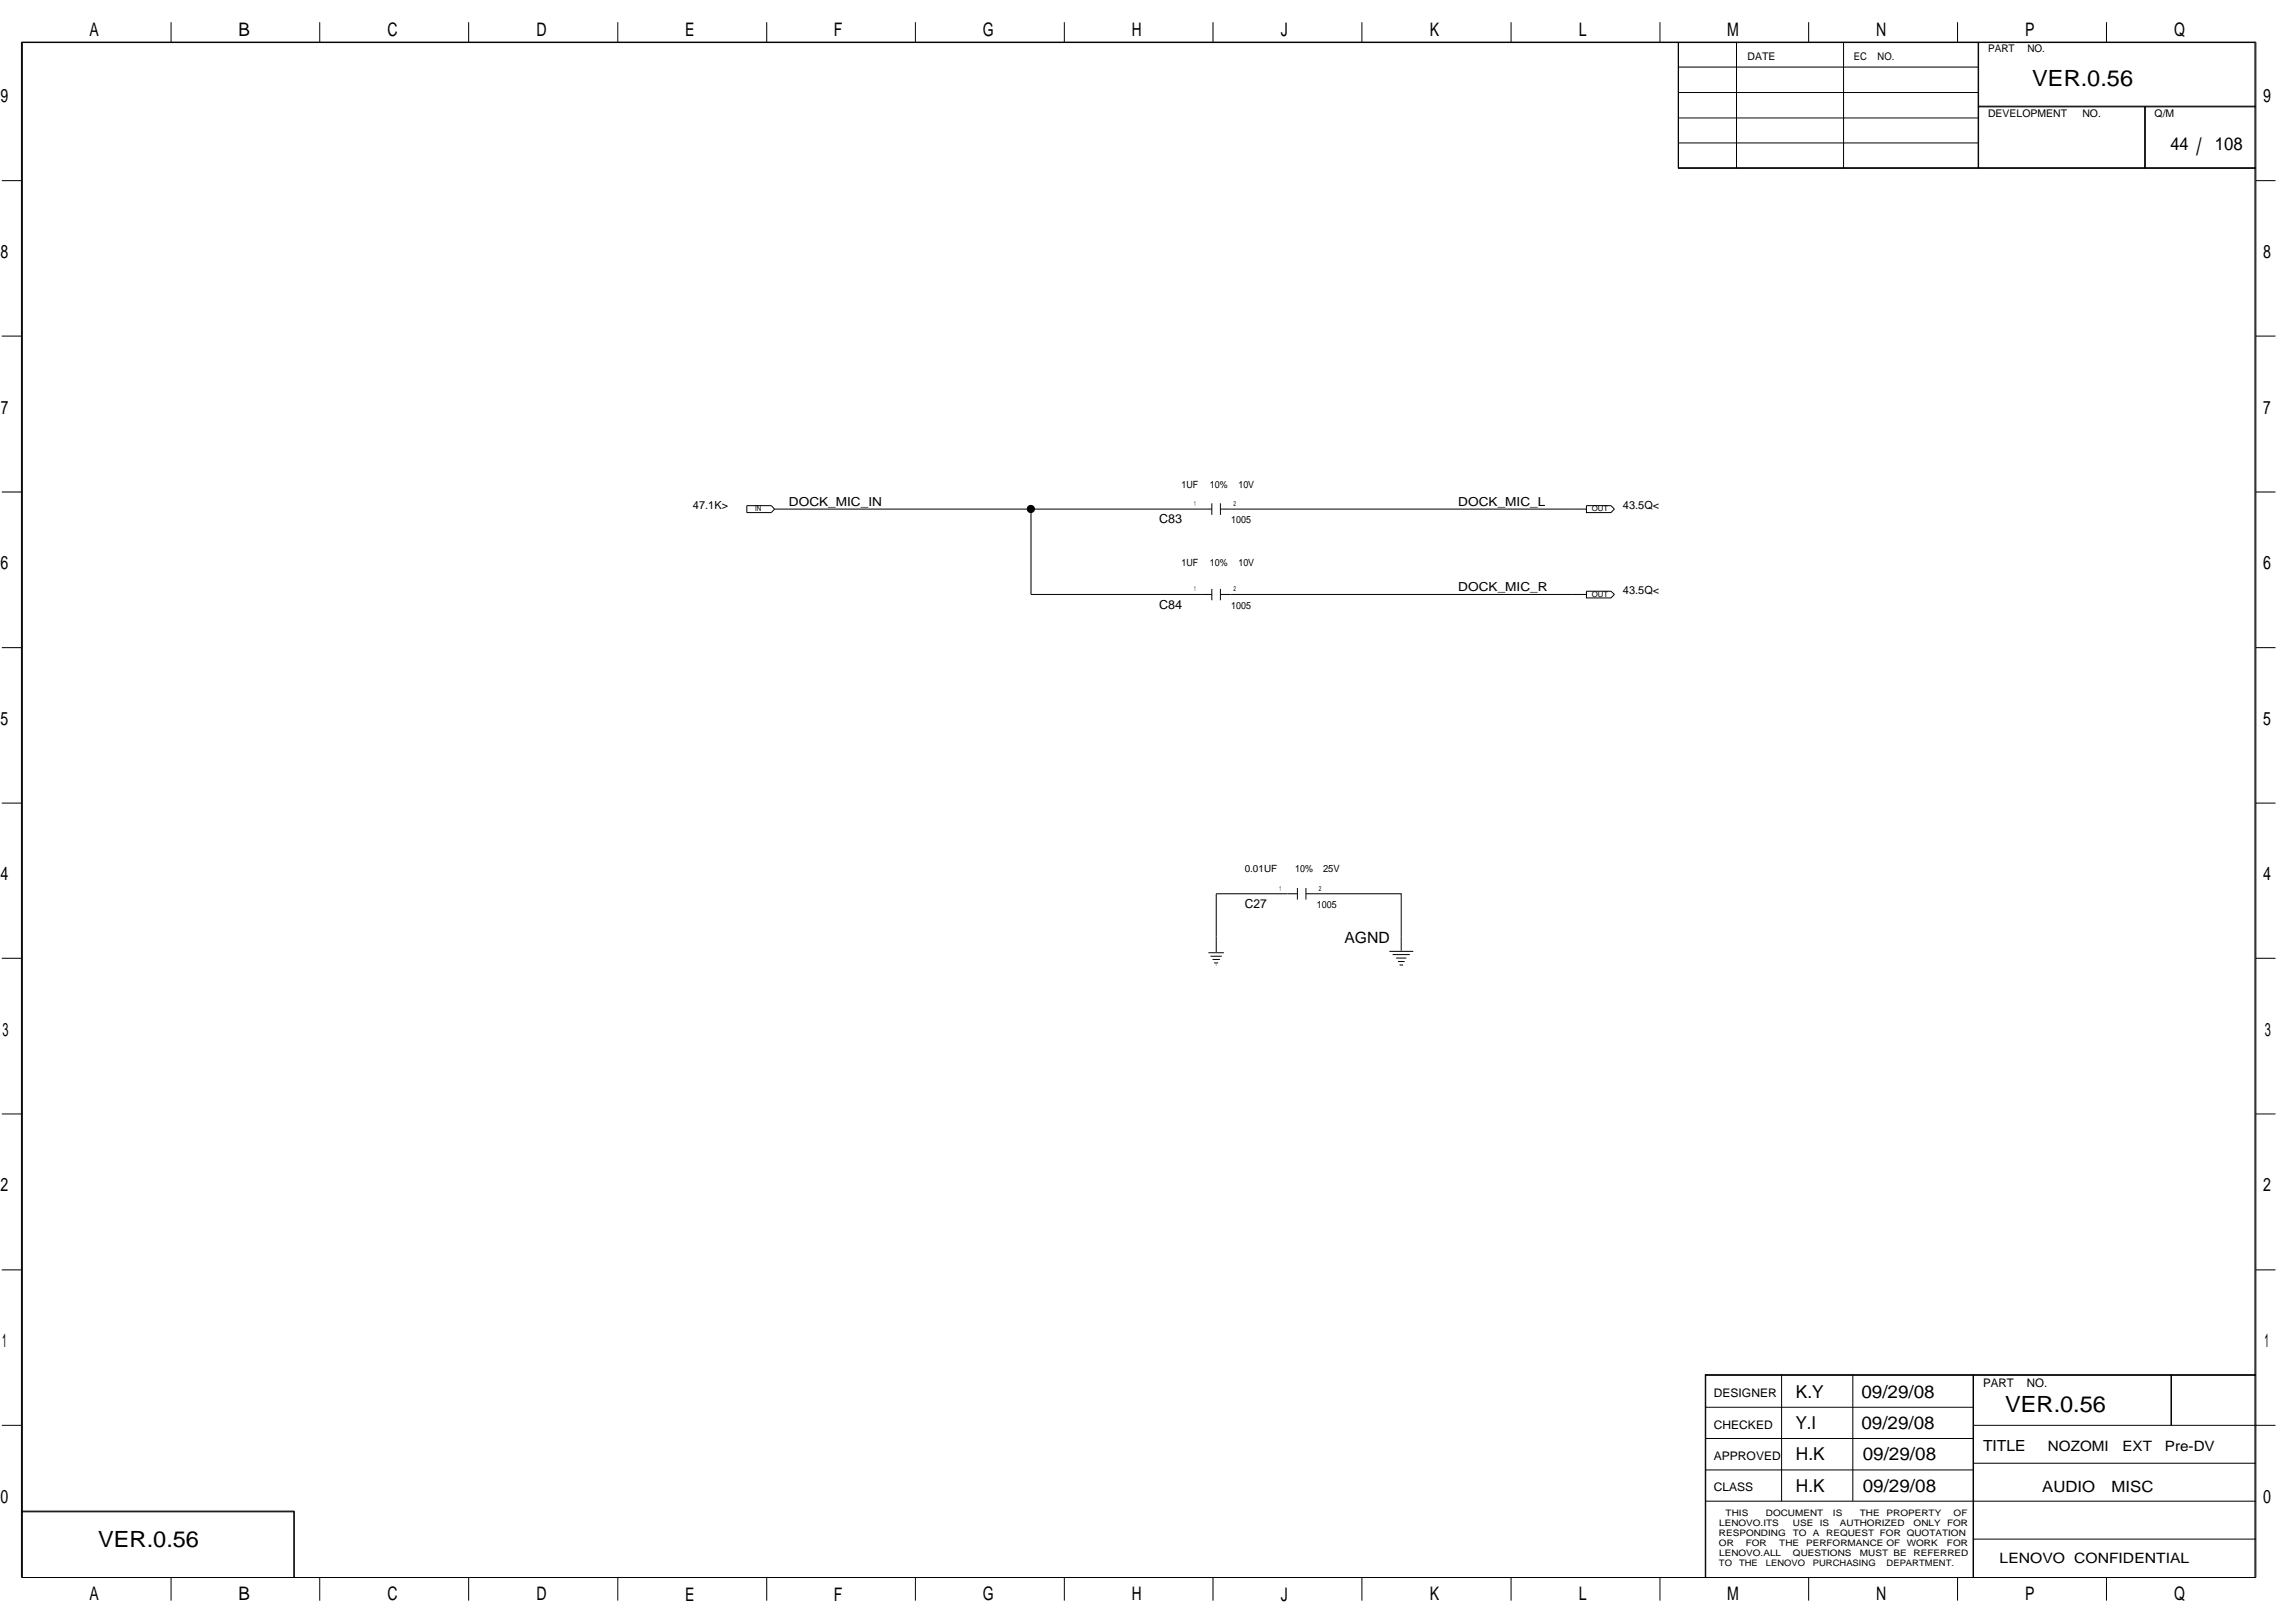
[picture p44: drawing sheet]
<svg xmlns="http://www.w3.org/2000/svg" width="420mm" height="297mm" viewBox="0 0 420 297" stroke-linecap="round" stroke-linejoin="round" font-family="sans-serif">
<defs><g id="words">
<text font-size="4.4" x="402.1" y="28.4">/</text>
<g font-size="4.1">
<text x="372.1" y="15.7">VER.0.56</text>
<text x="367.1" y="258.4">VER.0.56</text>
<text x="18" y="283.2">VER.0.56</text>
</g>
<g font-size="3.4">
<text x="16.4" y="6.6">A</text>
<text x="43.6" y="6.6">B</text>
<text x="70.9" y="6.6">C</text>
<text x="98.2" y="6.6">D</text>
<text x="125.4" y="6.6">E</text>
<text x="152.7" y="6.6">F</text>
<text x="179.9" y="6.6">G</text>
<text x="207.2" y="6.6">H</text>
<text x="234.5" y="6.6">J</text>
<text x="261.8" y="6.6">K</text>
<text x="289" y="6.6">L</text>
<text x="316.2" y="6.6">M</text>
<text x="343.5" y="6.6">N</text>
<text x="370.8" y="6.6">P</text>
<text x="398" y="6.6">Q</text>
<text x=".1" y="18.8">9</text>
<text x="414.3" y="18.8">9</text>
<text x=".1" y="47.2">8</text>
<text x="414.3" y="47.2">8</text>
<text x=".2" y="75.7">7</text>
<text x="414.3" y="75.7">7</text>
<text x=".1" y="104.2">6</text>
<text x="414.3" y="104.2">6</text>
<text x=".1" y="132.7">5</text>
<text x="414.3" y="132.7">5</text>
<text x=".1" y="161.1">4</text>
<text x="414.3" y="161.1">4</text>
<text x=".5" y="189.6">3</text>
<text x="414.6" y="189.6">3</text>
<text x=".1" y="218.1">2</text>
<text x="414.3" y="218.1">2</text>
<text x=".4" y="246.6">1</text>
<text x="414.6" y="246.6">1</text>
<text x=".1" y="275.1">0</text>
<text x="414.3" y="275.1">0</text>
<text x="16.4" y="292.9">A</text>
<text x="43.6" y="292.9">B</text>
<text x="70.9" y="292.9">C</text>
<text x="98.2" y="292.9">D</text>
<text x="125.4" y="292.9">E</text>
<text x="152.7" y="292.9">F</text>
<text x="179.9" y="292.9">G</text>
<text x="207.2" y="292.9">H</text>
<text x="234.5" y="292.9">J</text>
<text x="261.8" y="292.9">K</text>
<text x="289" y="292.9">L</text>
<text x="316.2" y="292.9">M</text>
<text x="343.5" y="292.9">N</text>
<text x="370.8" y="292.9">P</text>
<text x="398" y="292.9">Q</text>
</g>
<g font-size="3.3">
<text x="397.4" y="27.4">44</text>
<text x="405.5" y="27.4">108</text>
<text x="328.8" y="255.8">K.Y</text>
<text x="340.8" y="255.8">09/29/08</text>
<text x="328.7" y="261.6">Y.I</text>
<text x="340.8" y="261.6">09/29/08</text>
<text x="328.8" y="267.3">H.K</text>
<text x="341" y="267.3">09/29/08</text>
<text x="328.8" y="273">H.K</text>
<text x="341" y="273">09/29/08</text>
</g>
<g font-size="2.8">
<text x="246.1" y="172.7">AGND</text>
<text x="363" y="265.6">TITLE</text>
<text x="373.9" y="273.1">AUDIO</text>
<text x="386.6" y="273.1">MISC</text>
</g>
<g font-size="2.6">
<text x="374.9" y="265.5">NOZOMI</text>
<text x="388.6" y="265.5">EXT</text>
<text x="396.4" y="265.5">Pre-DV</text>
<text x="366.1" y="286.1">LENOVO CONFIDENTIAL</text>
</g>
<g font-size="2.3">
<text x="144.4" y="92.6">DOCK_MIC_IN</text>
<text x="212.2" y="95.8">C83</text>
<text x="267" y="92.6">DOCK_MIC_L</text>
<text x="212.2" y="111.4">C84</text>
<text x="267" y="108.2">DOCK_MIC_R</text>
<text x="227.9" y="166.1">C27</text>
</g>
<g font-size="2.2">
<text x="313.8" y="255.7">DESIGNER</text>
<text x="363" y="253.8">PART</text>
<text x="371.1" y="253.8">NO.</text>
<text x="313.8" y="261.5">CHECKED</text>
<text x="313.8" y="267.2">APPROVED</text>
<text x="313.8" y="272.9">CLASS</text>
</g>
<g font-size="2">
<text x="126.9" y="93.1">47.1K&gt;</text>
<text x="297.1" y="93.1">43.5Q&lt;</text>
<text x="297.1" y="108.8">43.5Q&lt;</text>
</g>
<g font-size="1.9">
<text x="319.9" y="11">DATE</text>
<text x="339.4" y="11">EC</text>
<text x="343.7" y="11">NO.</text>
<text x="364" y="9.5">PART</text>
<text x="371.2" y="9.5">NO.</text>
<text x="364" y="21.3">DEVELOPMENT</text>
<text x="381.2" y="21.3">NO.</text>
<text x="394.5" y="21.3">Q/M</text>
</g>
<g font-size="1.8">
<text x="216.3" y="89.2">1UF</text>
<text x="221.5" y="89.2">10%</text>
<text x="226.7" y="89.2">10V</text>
<text x="225.4" y="95.8">1005</text>
<text x="216.3" y="103.5">1UF</text>
<text x="221.5" y="103.5">10%</text>
<text x="226.7" y="103.5">10V</text>
<text x="225.4" y="111.4">1005</text>
<text x="227.9" y="159.6">0.01UF</text>
<text x="237.1" y="159.6">10%</text>
<text x="242.2" y="159.6">25V</text>
<text x="241.1" y="166.1">1005</text>
</g>
<g font-size="1.6">
<text x="314.7" y="281.2">RESPONDING</text>
<text x="314.7" y="279.3">LENOVO.ITS</text>
<text x="315.9" y="277.5">THIS</text>
<text x="323.3" y="277.5">DOCUMENT</text>
<text x="328.2" y="281.2">TO</text>
<text x="328.2" y="279.3">USE</text>
<text x="331.9" y="281.2">A</text>
<text x="333.2" y="279.3">IS</text>
<text x="334.3" y="281.2">REQUEST FOR QUOTATION</text>
<text x="335.6" y="277.5">IS</text>
<text x="336.8" y="279.3">AUTHORIZED</text>
<text x="340.5" y="277.5">THE</text>
<text x="345.4" y="277.5">PROPERTY</text>
<text x="350.3" y="279.3">ONLY</text>
<text x="356.5" y="279.3">FOR</text>
<text x="357.7" y="277.5">OF</text>
<text x="314.7" y="286.7">TO</text>
<text x="314.7" y="283">OR</text>
<text x="314.7" y="284.9">LENOVO.ALL</text>
<text x="318.4" y="286.7">THE</text>
<text x="319.6" y="283">FOR</text>
<text x="323.3" y="286.7">LENOVO</text>
<text x="325.7" y="283">THE</text>
<text x="328.2" y="284.9">QUESTIONS</text>
<text x="330.7" y="283">PERFORMANCE OF</text>
<text x="331.9" y="286.7">PURCHASING</text>
<text x="340.5" y="284.9">MUST BE</text>
<text x="345.4" y="286.7">DEPARTMENT.</text>
<text x="349.1" y="283">WORK</text>
<text x="350.3" y="284.9">REFERRED</text>
<text x="356.4" y="283">FOR</text>
</g>
<g font-size="1.4">
<text x="138.2" y="93.6">IN</text>
<text x="291.4" y="93.6">OUT</text>
<text x="291.4" y="109.3">OUT</text>
</g>
<g font-size="1.3">
<text x="218.6" y="92.6">1</text>
<text x="225.8" y="92.6">2</text>
<text x="218.6" y="108.2">1</text>
<text x="225.8" y="108.2">2</text>
<text x="234.3" y="163">1</text>
<text x="241.4" y="163">2</text>
</g>
</g></defs>
<g fill="none" stroke="#000" stroke-width=".18">
<path d="M3.9 7.7h409.1v281h-409.1zM31.3 4.1v3.6M58.5 4.1v3.6M85.8 4.1v3.6M113.1 4.1v3.6M140.4 4.1v3.6M167.6 4.1v3.6M194.8 4.1v3.6M222.1 4.1v3.6M249.3 4.1v3.6M276.6 4.1v3.6M303.9 4.1v3.6"/>
<path d="M307.2 7.7v23.1h105.8M307.2 12.3h55M307.2 16.9h55M307.3 7.7v23.1M317.9 7.7v23.1M331.1 4.1v3.6M337.5 7.7v23.1M358.4 4.1v3.6M362.2 7.7v23.1M362.2 19.4h50.8M362.2 19.6h50.8M385.6 4.1v3.6"/>
<path d="M392.6 19.6v11.2M392.8 19.6v11.2M.3 33.1h3.6M307.2 30.7h105.8M307.2 21.6h55M307.3 26.2h54.9M413 33.1h3.6M.3 61.5h3.6M413 61.5h3.6M.3 90h3.6M136.7 92.5h4.5l.6 .7-.6 .6h-4.5zM141.8 93.2h80.1"/>
<path d="M188.8 93.2v15.6h33.1M221.9 92.1v2.1M223.4 92.1v2.1M290.4 93.2h-67M290.4 92.5h4.5l.7 .7-.7 .6h-4.5zM413 90h3.6M.3 118.5h3.6M221.9 107.8v2.1M223.4 108.8h67M223.4 107.8v2.1M290.4 108.2h4.5l.7 .6-.7 .6h-4.5zM413 118.5h3.6"/>
<path d="M.3 147h3.6M413 147h3.6M.3 175.4h3.6M221.2 174.4h2.9M221.6 175h2.1M222 175.6h1.3M222.3 176.2h.7M222.6 176.6h.1M237.5 163.6h-14.8v10.6M237.5 162.5v2.1M239.1 163.6h17.4v10.4M239.1 162.5v2.1"/>
<path d="M254.4 174.1h4.3M255 174.7h3.1M255.6 175.3h1.9M255.9 176h1.3M256.2 176.6h.7M413 175.4h3.6M.3 203.9h3.6M413 203.9h3.6M.3 232.4h3.6M413 232.4h3.6M312.2 251.7h100.8M312.2 257.6h49"/>
<path d="M312.3 251.6v37M326.2 251.6v23.1M339.2 251.6v23.1M361.2 251.6v37M361.3 251.6v37M397.5 251.6v9.3M413 251.6h-100.8v37M.3 260.9h3.6M3.9 276.6h50v12M3.9 276.7h50M53.8 276.6v12M312.2 274.7h100.8"/>
<path d="M312.2 263.3h49M312.2 269h49M361.2 267.8h51.8M361.2 260.9h55.4M31.3 288.6v4.3M58.5 288.6v4.3M85.8 288.6v4.3M113.1 288.6v4.3M140.4 288.6v4.3M167.6 288.6v4.3M194.8 288.6v4.3M222.1 288.6v4.3"/>
<path d="M249.3 288.6v4.3M276.6 288.6v4.3M303.9 288.6v4.3M331.1 288.6v4.3M358.4 288.6v4.3M361.2 281.7h51.8M385.6 288.6v4.3M412.8 288.6v-280.8h-408.7v280.8"/>
</g>
<circle cx="188.7" cy="93.2" r=".66" fill="#000" stroke="#000" stroke-width=".18"/>
<use href="#words"/>
</svg>
